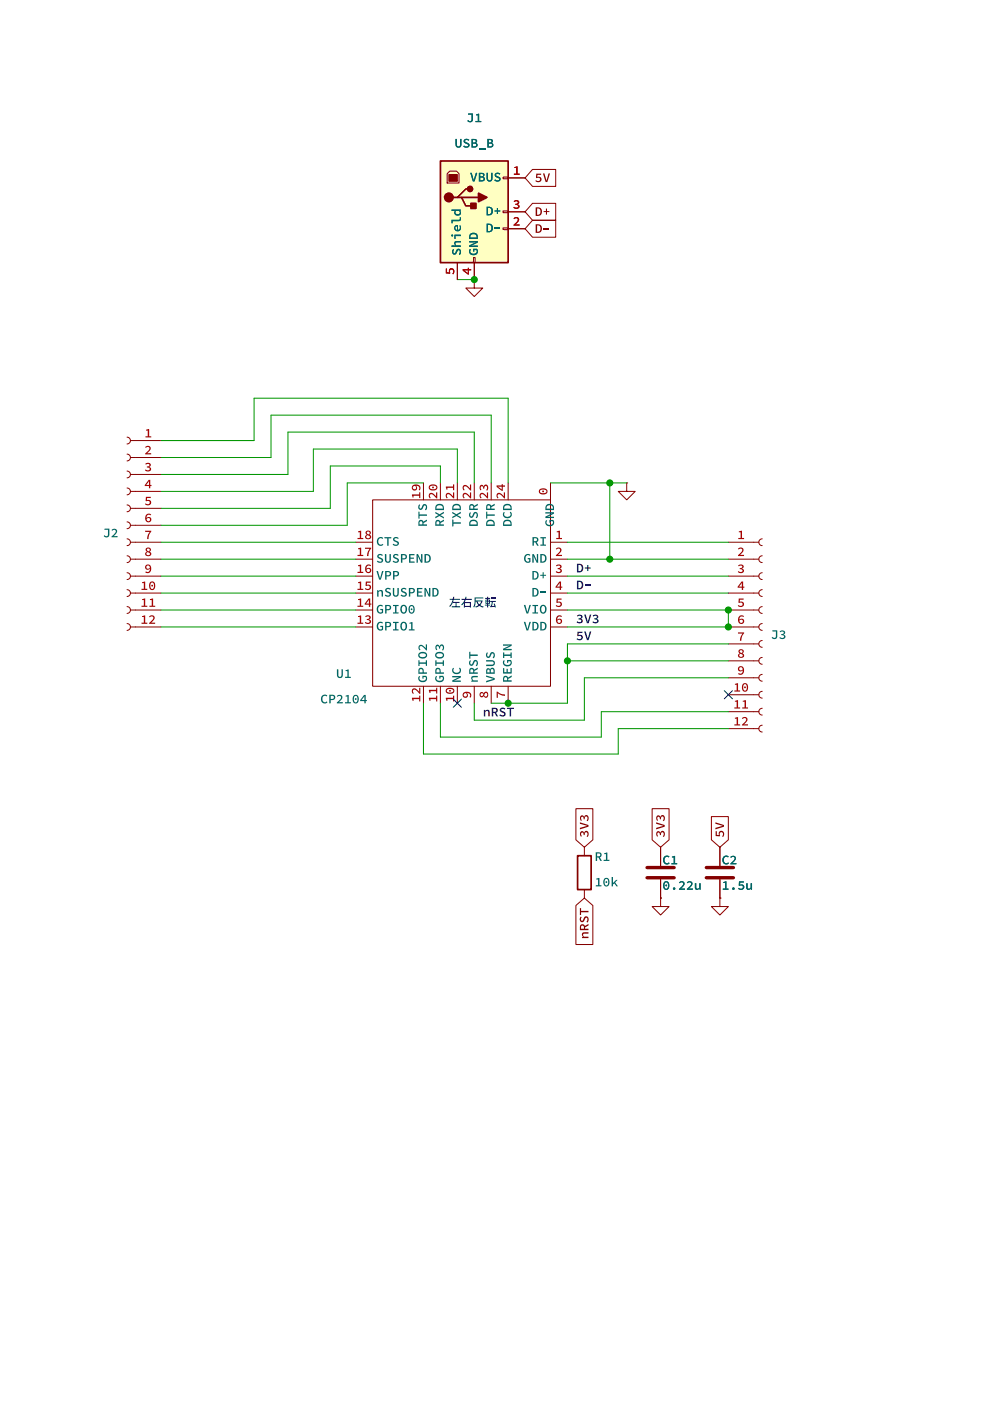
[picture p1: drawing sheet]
<svg xmlns="http://www.w3.org/2000/svg" width="148mm" height="210mm" viewBox="0 0 148 210" stroke-linecap="round" stroke-linejoin="round" font-family="sans-serif">
<defs><g id="words">
<g font-size="1.8" fill="#a90000">
<text x="76.9" y="26.4">1</text>
<text x="76.9" y="31.5">3</text>
<text x="76.9" y="34">2</text>
<text x="68.3" y="41.2" transform="rotate(-90 68.3 41.2)">5</text>
<text x="70.9" y="41.2" transform="rotate(-90 70.9 41.2)">4</text>
<text x="21.6" y="65.8">1</text>
<text x="21.6" y="68.3">2</text>
<text x="21.6" y="70.9">3</text>
<text x="21.6" y="73.4">4</text>
<text x="21.6" y="75.9">5</text>
<text x="63.2" y="74.8" transform="rotate(-90 63.2 74.8)">19</text>
<text x="65.8" y="74.8" transform="rotate(-90 65.8 74.8)">20</text>
<text x="68.3" y="74.8" transform="rotate(-90 68.3 74.8)">21</text>
<text x="70.9" y="74.8" transform="rotate(-90 70.9 74.8)">22</text>
<text x="73.4" y="74.8" transform="rotate(-90 73.4 74.8)">23</text>
<text x="75.9" y="74.8" transform="rotate(-90 75.9 74.8)">24</text>
<text x="82.3" y="74.3" transform="rotate(-90 82.3 74.3)">0</text>
<text x="21.6" y="78.5">6</text>
<text x="21.6" y="81">7</text>
<text x="21.6" y="83.6">8</text>
<text x="53.4" y="81">18</text>
<text x="53.4" y="83.6">17</text>
<text x="83.2" y="81">1</text>
<text x="83.2" y="83.6">2</text>
<text x="110.5" y="81">1</text>
<text x="110.5" y="83.6">2</text>
<text x="21" y="88.6">10</text>
<text x="21.6" y="86.1">9</text>
<text x="53.4" y="86.1">16</text>
<text x="53.4" y="88.6">15</text>
<text x="83.2" y="86.1">3</text>
<text x="83.2" y="88.6">4</text>
<text x="110.5" y="86.1">3</text>
<text x="110.5" y="88.6">4</text>
<text x="21" y="91.2">11</text>
<text x="21" y="93.7">12</text>
<text x="53.4" y="91.2">14</text>
<text x="53.4" y="93.7">13</text>
<text x="83.2" y="91.2">5</text>
<text x="83.2" y="93.7">6</text>
<text x="110.5" y="91.2">5</text>
<text x="110.5" y="93.7">6</text>
<text x="110.5" y="96.3">7</text>
<text x="110.5" y="98.8">8</text>
<text x="110.5" y="101.3">9</text>
<text x="63.2" y="105.3" transform="rotate(-90 63.2 105.3)">12</text>
<text x="65.8" y="105.3" transform="rotate(-90 65.8 105.3)">11</text>
<text x="68.3" y="105.3" transform="rotate(-90 68.3 105.3)">10</text>
<text x="70.9" y="104.7" transform="rotate(-90 70.9 104.7)">9</text>
<text x="73.4" y="104.7" transform="rotate(-90 73.4 104.7)">8</text>
<text x="75.9" y="104.7" transform="rotate(-90 75.9 104.7)">7</text>
<text x="109.9" y="103.9">10</text>
<text x="109.9" y="106.4">11</text>
<text x="109.9" y="109">12</text>
</g>
<g font-size="1.8" fill="#006464">
<text x="72.8" y="33">D+</text>
<text x="72.8" y="35.6">D-</text>
<text x="69.9" y="38.4" transform="rotate(-90 69.9 38.4)">Shield</text>
</g>
<g font-size="1.8" fill="#0f0f0f">
<text x="86.4" y="88.6">D-</text>
<text x="86.4" y="86">D+</text>
<text x="86.4" y="93.6">3V3</text>
<text x="86.4" y="96.2">5V</text>
<text x="72.4" y="107.6">nRST</text>
</g>
<text font-size="1.8" fill="#0000c2" x="67.3" y="91.7">þÿ]æSóSÍŽâ</text>
<g font-size="1.8" fill="#840000">
<text x="99.3" y="134.1">0.22u</text>
<text x="108.2" y="134.1">1.5u</text>
</g>
</g></defs>
<path d="M86.6 128.3h2v5.1h-2z" fill="none" stroke="#840000" stroke-width=".25"/>
<path d="M87.6 127v1.3M87.6 133.4v1.2" fill="none" stroke="#840000" stroke-width=".15"/>
<g fill="#006464">
<path d="M89.3 127.8h.5a.39 .39 0 0 1 .4 .2 .39 .39 0 0 1-.2 .5l.3 .6h-.3l-.3-.6h-.2v.6h-.2v-.7a.47 .47 0 0 0 .7-.2l-.1-.2-.4-.1v.5h-.2z"/>
<path d="M90.6 127.9l.5-.1v1.1h.3v.2h-.9v-.2h.4v-.9h-.3z"/>
<path d="M89.4 131.7l.5-.1v1.1h.3v.2h-.9v-.2h.4v-.9h-.3z"/>
<path d="M90.6 131.7a.49 .49 0 0 1 .6 0 .49 .49 0 0 1 .2 .6 .48 .48 0 0 1-.5 .6 .48 .48 0 0 1-.4-.7h.2v.3a.28 .28 0 0 0 .3 .2 .28 .28 0 0 0 .2-.4v-.3a.29 .29 0 0 0-.4-.2 .29 .29 0 0 0-.1 .4h-.2z"/>
<path d="M91.7 131.5h.2v.9l.5-.5h.2l-.4 .4 .5 .6h-.3l-.3-.5-.2 .2v.3h-.2z"/>
<circle cx="90.9" cy="132.2" r=".14"/>
</g>
<path d="M66 24.1h10.2v15.3h-10.2z" fill="#ffffc2"/>
<path d="M66 24.1h10.2v15.3h-10.2zM68.6 29.6h.6l.6 1.3h1.3M69.2 29.6h2.6M70.5 28.3h-.7l-1.2 1.3h-.7" fill="none" stroke="#840000" stroke-width=".25"/>
<path d="M67.4 25.7h1.1l.3 .3v1.4h-1.7v-1.4zM68.6 39.4v2.5M71 38.6h.2v.8h-.2zM75.4 26.5h.8v.3h-.8zM75.4 31.6h.8v.3h-.8zM75.4 34.2h.8v.2h-.8z" fill="none" stroke="#840000" stroke-width=".15"/>
<path d="M67.3 26.2h1.3v1h-1.3z" fill="#840000" stroke="#840000" stroke-width=".15"/>
<g fill="#840000" stroke="#840000" stroke-width=".25">
<path d="M70.6 30.5h.8v.7h-.8z"/>
<path d="M71.8 29l1.2 .6-1.2 .6z"/>
<circle cx="67.3" cy="29.6" r=".63"/>
<circle cx="70.5" cy="28.3" r=".38"/>
</g>
<g fill="#006464">
<path d="M68 37.3l.1 .1-.1 .2a.21 .21 0 0 0 0 .3 .21 .21 0 0 0 .3-.2l.1-.1a.42 .42 0 0 1 .6-.2 .42 .42 0 0 1 .1 .6l-.2 .2-.1-.1 .1-.3a.21 .21 0 0 0-.1-.3 .21 .21 0 0 0-.2 .2 .48 .48 0 0 1-.5 .5 .49 .49 0 0 1-.3-.4 .49 .49 0 0 1 .2-.5z"/>
<path d="M68.2 36.2l.9-.1v.2h-.7l-.1 .2 .1 .3h.7v.2h-1.4v-.2h.6l-.2-.3z"/>
<path d="M67.7 32.9h1.1l.1-.1v-.2l.2-.1v.2l-.1 .4-1.1 .1v.3h-.2z"/>
<path d="M67.7 31.4h1.4v.2h-.1a.48 .48 0 0 1-.3 .7 .48 .48 0 0 1-.6-.5h.2a.34 .34 0 0 0 .3 .3 .34 .34 0 0 0 .4-.3l-.2-.2h-.4l-.1 .2h-.2l.1-.2h-.5z"/>
<circle cx="67.8" cy="35.3" r=".15"/>
</g>
<path d="M71.1 39.4v2.5" fill="none" stroke="#840000" stroke-width=".15"/>
<g fill="#006464">
<path d="M70.5 37.3l.1 .1a.44 .44 0 0 0 .4 .7 .44 .44 0 0 0 .4-.6h-.3v.2h-.1v-.4h.5a.62 .62 0 0 1-.5 1 .62 .62 0 0 1-.5-1z"/>
<path d="M70.4 36.1h1.2v.3l-1 .4h1v.2h-1.2v-.2l1-.5h-1z"/>
<path d="M70.5 35.1a.67 .67 0 0 1 .7-.2 .67 .67 0 0 1 .4 .6v.3h-1.2v-.3h.1v.1h1a.48 .48 0 0 0-.4-.5 .48 .48 0 0 0-.6 .4h-.1z"/>
</g>
<path d="M76.2 26.7h2.5" fill="none" stroke="#840000" stroke-width=".15"/>
<g fill="#006464">
<path d="M70.5 25.9h.2l.3 1.1 .3-1.1h.3l-.4 1.3h-.3z"/>
<path d="M71.8 25.9h.4a.32 .32 0 0 1 .4 .2 .32 .32 0 0 1-.2 .4 .36 .36 0 0 1 .3 .5 .36 .36 0 0 1-.5 .2h-.4v-.2a.5 .5 0 0 0 .7-.2l-.1-.2h-.4v.4h-.2v-.6h.4a.2 .2 0 0 0 .2-.1 .2 .2 0 0 0-.2-.2h-.2v.3h-.2z"/>
<path d="M73 25.9h.2v.8a.25 .25 0 0 0 .2 .3 .25 .25 0 0 0 .2-.3v-.8h.3v.8a.45 .45 0 0 1-.5 .5 .45 .45 0 0 1-.4-.5z"/>
<path d="M74.3 26a.56 .56 0 0 1 .7 0l-.1 .2-.1-.1a.21 .21 0 0 0-.4 0 .21 .21 0 0 0 .2 .3l.2 .1a.42 .42 0 0 1 .2 .6 .42 .42 0 0 1-.7 .1l-.2-.2 .1-.1 .3 .1a.21 .21 0 0 0 .3-.1 .21 .21 0 0 0-.2-.2 .48 .48 0 0 1-.4-.5z"/>
</g>
<path d="M76.2 31.8h2.5" fill="none" stroke="#840000" stroke-width=".15"/>
<path d="M73 31h.3a.65 .65 0 0 1 .6 .6 .65 .65 0 0 1-.6 .7h-.3v-.2h.2a.47 .47 0 0 0 .5-.5 .47 .47 0 0 0-.5-.4v.9h-.2z" fill="#006464"/>
<path d="M76.2 34.3h2.5" fill="none" stroke="#840000" stroke-width=".15"/>
<g fill="#006464">
<path d="M73 33.5h.3a.65 .65 0 0 1 .6 .7 .65 .65 0 0 1-.6 .6h-.3v-.2h.2a.47 .47 0 0 0 .5-.4 .47 .47 0 0 0-.5-.5v.9h-.2z"/>
<path d="M70.2 17h.7v.9a.45 .45 0 0 1-.3 .4 .45 .45 0 0 1-.5-.2l.1-.1 .2 .1h.2l.1-.2v-.7h-.5z"/>
<path d="M71.4 17.2l.5-.1v1h.3v.2h-.9v-.2h.3v-.8h-.2z"/>
<path d="M68.3 20.8h.2v.8a.25 .25 0 0 0 .3 .4 .25 .25 0 0 0 .2-.4v-.8h.2v.8a.45 .45 0 0 1-.5 .5 .45 .45 0 0 1-.4-.5z"/>
<path d="M69.6 20.9a.56 .56 0 0 1 .8 .1l-.1 .1-.2-.1a.21 .21 0 0 0-.3 0 .21 .21 0 0 0 .2 .3l.1 .1a.42 .42 0 0 1 .2 .6 .42 .42 0 0 1-.6 .1l-.2-.1 .1-.2 .3 .1a.21 .21 0 0 0 .3 0 .21 .21 0 0 0-.2-.3 .48 .48 0 0 1-.5-.4z"/>
<path d="M70.7 20.8h.4a.32 .32 0 0 1 .4 .2 .32 .32 0 0 1-.2 .4 .36 .36 0 0 1 .3 .5 .36 .36 0 0 1-.5 .2h-.4v-.2a.5 .5 0 0 0 .7-.1l-.1-.2-.4-.1v.4h-.2v-.5h.4a.2 .2 0 0 0 .2-.2 .2 .2 0 0 0-.2-.2h-.2v.4h-.2z"/>
<path d="M71.8 22.2h1v.2h-1z"/>
<path d="M73.1 20.8h.4a.32 .32 0 0 1 .4 .2 .32 .32 0 0 1-.2 .4 .36 .36 0 0 1 .3 .5 .36 .36 0 0 1-.5 .2h-.4v-.2a.49 .49 0 0 0 .7-.1l-.1-.2-.4-.1v.4h-.2v-.5h.3a.2 .2 0 0 0 .3-.2 .2 .2 0 0 0-.3-.2h-.1v.4h-.2z"/>
</g>
<path d="M71.1 41.9v1.3h1.3l-1.3 1.3-1.3-1.3h1.3M71.1 41.9h.1M94 72.4v1.3h1.2l-1.2 1.2-1.3-1.2h1.3M94 72.4h.1M99.1 134.6v1.3h1.2l-1.2 1.3-1.3-1.3h1.3M107.9 131.8v4.1h1.3l-1.3 1.3-1.2-1.3h1.2M107.9 127v2.8" fill="none" stroke="#840000" stroke-width=".15"/>
<path d="M105.9 130h4.1M105.9 131.6h4.1" fill="none" stroke="#840000" stroke-width=".51"/>
<g fill="#006464">
<path d="M108.5 128.4l.5-.1 .3 .1-.1 .1a.42 .42 0 0 0-.7 .4 .42 .42 0 0 0 .7 .4l.1 .1a.64 .64 0 0 1-.9-.1 .64 .64 0 0 1 .1-.9z"/>
<path d="M109.5 128.5a.46 .46 0 0 1 .7-.1 .46 .46 0 0 1-.1 .7l-.3 .3h.6v.2h-.9l.3-.4a.47 .47 0 0 0 .3-.7h-.3l-.2 .1z"/>
<path d="M108.5 132.2l.4-.1v1.1h.4v.2h-.9v-.2h.3v-.9h-.2z"/>
<path d="M110.8 132.1h.8v.2h-.6v.3a.44 .44 0 0 1 .6 .5 .44 .44 0 0 1-.8 .2l-.1-.1 .1-.1a.32 .32 0 0 0 .4 .2 .32 .32 0 0 0 .1-.5l-.5-.1z"/>
<path d="M111.9 132.4h.2v.7l.2 .1 .3-.1v-.7h.2v1h-.2v-.2a.36 .36 0 0 1-.4 .2 .36 .36 0 0 1-.3-.4z"/>
</g>
<path d="M97 130h4.1M97 131.6h4.1" fill="none" stroke="#840000" stroke-width=".51"/>
<path d="M99.1 127v2.8M99.1 131.8v2.8" fill="none" stroke="#840000" stroke-width=".15"/>
<g fill="#006464">
<path d="M99.6 128.4l.5-.1 .3 .1-.1 .1a.42 .42 0 0 0-.7 .4 .42 .42 0 0 0 .7 .4l.1 .1a.64 .64 0 0 1-.9-.1 .64 .64 0 0 1 .1-.9z"/>
<path d="M100.8 128.4l.4-.1v1.1h.3v.2h-.8v-.2h.3v-.9h-.2z"/>
<path d="M99.6 132.2a.49 .49 0 0 1 .6 0 .49 .49 0 0 1 .2 .6 .48 .48 0 0 1-.5 .6 .48 .48 0 0 1-.5-.7h.2l.1 .3a.28 .28 0 0 0 .3 .2 .28 .28 0 0 0 .2-.4v-.3a.29 .29 0 0 0-.5-.2 .29 .29 0 0 0-.1 .4h-.2z"/>
<path d="M101.8 132.3a.46 .46 0 0 1 .7-.1 .46 .46 0 0 1-.1 .7l-.3 .3h.6v.2h-.9l.3-.4a.47 .47 0 0 0 .3-.7h-.3l-.2 .1z"/>
<path d="M103 132.3a.46 .46 0 0 1 .7-.1 .46 .46 0 0 1-.1 .7l-.3 .3h.6v.2h-.9l.3-.4a.47 .47 0 0 0 .3-.7h-.3l-.2 .1z"/>
<path d="M104.2 132.4h.2v.7l.2 .1 .3-.1v-.7h.2v1h-.2v-.2a.36 .36 0 0 1-.5 .2 .36 .36 0 0 1-.2-.4z"/>
</g>
<g fill="none" stroke="#840000" stroke-width=".15">
<path d="M109.2 81.3h4.6M109.2 83.8h4.6M109.2 86.4h4.6M109.2 88.9h4.6M109.2 91.4h4.6M109.2 94h4.6M109.2 96.5h4.6M109.2 99.1h4.6M114.3 80.8a.51 .51 0 0 0-.5 .5 .51 .51 0 0 0 .5 .5M114.3 83.3a.51 .51 0 0 0-.5 .5 .51 .51 0 0 0 .5 .5M114.3 85.9a.51 .51 0 0 0-.5 .5 .51 .51 0 0 0 .5 .5M114.3 88.4a.51 .51 0 0 0-.5 .5 .51 .51 0 0 0 .5 .5"/>
<path d="M114.3 90.9a.51 .51 0 0 0-.5 .5 .51 .51 0 0 0 .5 .5M114.3 93.5a.51 .51 0 0 0-.5 .5 .51 .51 0 0 0 .5 .5M114.3 96a.51 .51 0 0 0-.5 .5 .51 .51 0 0 0 .5 .5M114.3 98.6a.51 .51 0 0 0-.5 .5 .51 .51 0 0 0 .5 .5M109.2 101.6h4.6M109.2 104.1h4.6M109.2 106.7h4.6M109.2 109.2h4.6M114.3 101.1a.51 .51 0 0 0-.5 .5 .51 .51 0 0 0 .5 .5M114.3 103.6a.51 .51 0 0 0-.5 .5 .51 .51 0 0 0 .5 .5M114.3 106.2a.51 .51 0 0 0-.5 .5 .51 .51 0 0 0 .5 .5M114.3 108.7a.51 .51 0 0 0-.5 .5 .51 .51 0 0 0 .5 .5"/>
</g>
<g fill="#006464">
<path d="M115.8 94.5h.8v.9a.45 .45 0 0 1-.4 .4 .45 .45 0 0 1-.5-.2l.1-.1 .2 .1h.2l.1-.2v-.7h-.5z"/>
<path d="M116.9 94.7a.44 .44 0 0 1 .5-.2 .44 .44 0 0 1 .3 .5l-.2 .1a.38 .38 0 0 1 .2 .6 .38 .38 0 0 1-.6 .1l-.2-.2 .1-.1a.3 .3 0 0 0 .3 .2 .3 .3 0 0 0 .2-.4l-.4-.1v-.2h.3a.23 .23 0 0 0 0-.4 .23 .23 0 0 0-.3 .1z"/>
</g>
<g fill="none" stroke="#840000" stroke-width=".15">
<path d="M19 65.5a.51 .51 0 0 1 .6 .5 .51 .51 0 0 1-.6 .5M19 68.1a.51 .51 0 0 1 .6 .5 .51 .51 0 0 1-.6 .5M19 70.6a.51 .51 0 0 1 .6 .5 .51 .51 0 0 1-.6 .5M19 73.2a.51 .51 0 0 1 .6 .5 .51 .51 0 0 1-.6 .5M19 75.7a.51 .51 0 0 1 .6 .5 .51 .51 0 0 1-.6 .5M19 78.2a.51 .51 0 0 1 .6 .5 .51 .51 0 0 1-.6 .5M19.6 66h4.5M19.6 68.6h4.5M19.6 71.1h4.5M19.6 73.7h4.5M19.6 76.2h4.5M19.6 78.7h4.5"/>
<path d="M19 80.8a.51 .51 0 0 1 .6 .5 .51 .51 0 0 1-.6 .5M19 83.3a.51 .51 0 0 1 .6 .5 .51 .51 0 0 1-.6 .5M19 85.9a.51 .51 0 0 1 .6 .5 .51 .51 0 0 1-.6 .5M19 88.4a.51 .51 0 0 1 .6 .5 .51 .51 0 0 1-.6 .5M19 90.9a.51 .51 0 0 1 .6 .5 .51 .51 0 0 1-.6 .5M19 93.5a.51 .51 0 0 1 .6 .5 .51 .51 0 0 1-.6 .5M19.6 81.3h4.5M19.6 83.8h4.5M19.6 86.4h4.5M19.6 88.9h4.5M19.6 91.4h4.5M19.6 94h4.5"/>
</g>
<g fill="#006464">
<path d="M15.7 79.2h.7v.9a.45 .45 0 0 1-.3 .5 .45 .45 0 0 1-.5-.3l.1-.1 .1 .2h.3l.1-.2v-.8h-.5z"/>
<path d="M16.7 79.5a.46 .46 0 0 1 .8-.1 .46 .46 0 0 1-.2 .7l-.3 .3h.6v.1h-.9l.3-.3a.47 .47 0 0 0 .3-.7l-.2-.1-.3 .2z"/>
</g>
<path d="M55.9 74.9h26.6v28h-26.6zM82.5 81.3h2.6" fill="none" stroke="#840000" stroke-width=".15"/>
<g fill="#006464">
<path d="M79.8 80.5h.5a.39 .39 0 0 1 .4 .3 .39 .39 0 0 1-.2 .5l.3 .5h-.3l-.2-.5h-.2v.5h-.3v-.7a.47 .47 0 0 0 .7-.2l-.1-.2h-.3v.4h-.3z"/>
<path d="M81 80.5h.9v.2h-.3v.9h.3v.2h-.9v-.2h.3v-.9h-.3z"/>
</g>
<path d="M82.5 83.8h2.6" fill="none" stroke="#840000" stroke-width=".15"/>
<g fill="#006464">
<path d="M78.8 83.2l.5-.2 .2 .2-.1 .1a.44 .44 0 0 0-.6 .4 .44 .44 0 0 0 .6 .4v-.3h-.3v-.1h.4v.5a.65 .65 0 0 1-.8-.1 .65 .65 0 0 1 .1-.9z"/>
<path d="M79.8 83.1h.2l.5 1v-1h.2v1.2h-.2l-.5-1v1h-.2z"/>
<path d="M81 83.1h.3a.65 .65 0 0 1 .7 .6 .65 .65 0 0 1-.6 .6h-.4v-.1h.2a.47 .47 0 0 0 .5-.5 .47 .47 0 0 0-.5-.5v1h-.2z"/>
</g>
<path d="M82.5 86.4h2.6" fill="none" stroke="#840000" stroke-width=".15"/>
<g fill="#006464">
<path d="M79.8 85.6h.4a.65 .65 0 0 1 .6 .6 .65 .65 0 0 1-.6 .7h-.4v-.2h.2a.47 .47 0 0 0 .6-.5 .47 .47 0 0 0-.6-.4v.9h-.2z"/>
<path d="M81.4 85.8h.1v.4h.4v.1h-.4v.4h-.1v-.4h-.4v-.1h.4z"/>
</g>
<path d="M82.5 88.9h2.6" fill="none" stroke="#840000" stroke-width=".15"/>
<g fill="#006464">
<path d="M79.8 88.1h.4a.65 .65 0 0 1 .6 .7 .65 .65 0 0 1-.6 .6h-.4v-.1h.2a.47 .47 0 0 0 .6-.5 .47 .47 0 0 0-.6-.5v1h-.2z"/>
<path d="M81 88.7h.9v.2h-.9z"/>
</g>
<path d="M82.5 91.4h2.6" fill="none" stroke="#840000" stroke-width=".15"/>
<g fill="#006464">
<path d="M78.5 90.7h.3l.3 1.1 .3-1.1h.2l-.4 1.3h-.2z"/>
<path d="M79.8 90.7h.9v.2h-.3v.9h.3v.2h-.9v-.2h.4v-.9h-.4z"/>
<path d="M81.1 90.8a.56 .56 0 0 1 .7 0 .56 .56 0 0 1 .1 .7 .51 .51 0 0 1-.6 .5 .51 .51 0 0 1-.4-.7h.3a.33 .33 0 0 0 .2 .5 .33 .33 0 0 0 .3-.5 .32 .32 0 0 0-.3-.5 .32 .32 0 0 0-.2 .5h-.3z"/>
</g>
<path d="M82.5 94h2.6" fill="none" stroke="#840000" stroke-width=".15"/>
<g fill="#006464">
<path d="M78.5 93.2h.3l.3 1.1 .3-1.1h.2l-.4 1.3h-.2z"/>
<path d="M79.8 93.2h.4a.65 .65 0 0 1 .6 .7 .65 .65 0 0 1-.6 .6h-.4v-.2h.2a.47 .47 0 0 0 .6-.4 .47 .47 0 0 0-.6-.5v.9h-.2z"/>
<path d="M81 93.2h.3a.65 .65 0 0 1 .7 .7 .65 .65 0 0 1-.6 .6h-.4v-.2h.2a.47 .47 0 0 0 .5-.4 .47 .47 0 0 0-.5-.5v.9h-.2z"/>
</g>
<path d="M82.5 72.4v2.5" fill="none" stroke="#840000" stroke-width=".15"/>
<g fill="#006464">
<path d="M81.9 77.9l.2 .2a.44 .44 0 0 0 .3 .6 .44 .44 0 0 0 .5-.6h-.3v.3h-.2v-.5h.6a.62 .62 0 0 1-.5 1 .62 .62 0 0 1-.6-1z"/>
<path d="M81.8 76.8h1.3v.2l-1 .5h1v.2h-1.3v-.3l1-.4h-1z"/>
<path d="M81.9 75.7a.67 .67 0 0 1 .7-.2 .67 .67 0 0 1 .5 .6v.4h-1.3v-.4h.2v.2h.9a.48 .48 0 0 0-.4-.6 .48 .48 0 0 0-.5 .4h-.2z"/>
<path d="M75.6 78.1a.67 .67 0 0 1 .7-.2 .67 .67 0 0 1 .4 .6v.3h-1.3v-.3h.2v.1h1a.48 .48 0 0 0-.5-.5 .48 .48 0 0 0-.5 .4h-.2z"/>
<path d="M75.6 76.7l.1 .1a.42 .42 0 0 0 .4 .7 .42 .42 0 0 0 .3-.7l.2-.1a.64 .64 0 0 1-.3 1 .64 .64 0 0 1-.9-.5z"/>
<path d="M75.6 75.7a.67 .67 0 0 1 .7-.2 .67 .67 0 0 1 .4 .6v.4h-1.3v-.4h.2v.2h1a.48 .48 0 0 0-.5-.6 .48 .48 0 0 0-.5 .4h-.2z"/>
</g>
<path d="M76.2 102.9v2.5" fill="none" stroke="#840000" stroke-width=".15"/>
<g fill="#006464">
<path d="M75.6 101.4a.39 .39 0 0 1 .6 .2l.5-.4v.3l-.5 .3v.2h.5v.2h-1.3v-.4h.2v.2h.4v-.2a.23 .23 0 0 0-.2-.3 .23 .23 0 0 0-.2 .3h-.2z"/>
<path d="M75.4 100.1h.2v.7h.4v-.6h.1v.6h.4v-.7h.2v.9h-1.3z"/>
<path d="M75.6 98.9l.1 .2a.44 .44 0 0 0 .4 .6 .44 .44 0 0 0 .4-.6h-.3v.3h-.2v-.5h.6a.62 .62 0 0 1-.5 1 .62 .62 0 0 1-.5-1z"/>
<path d="M75.4 97.8h.2v.3h.9v-.3h.2v.8h-.2v-.3h-.9v.3h-.2z"/>
<path d="M75.4 96.6h1.3v.2l-1 .5h1v.2h-1.3v-.3l1.1-.4h-1.1z"/>
<path d="M73 78.1a.67 .67 0 0 1 .8-.2 .67 .67 0 0 1 .4 .6v.3h-1.3v-.3h.2v.1h.9a.48 .48 0 0 0-.4-.5 .48 .48 0 0 0-.5 .4h-.2z"/>
<path d="M72.9 76.7h.2v.4h1.1v.2h-1.1v.4h-.2z"/>
<path d="M73 75.6a.39 .39 0 0 1 .6 .2l.6-.3v.2l-.5 .3v.2h.5v.2h-1.3v-.4h.2v.2h.4v-.2a.23 .23 0 0 0-.2-.2 .23 .23 0 0 0-.2 .2h-.2z"/>
</g>
<path d="M73.7 102.9v2.5" fill="none" stroke="#840000" stroke-width=".15"/>
<g fill="#006464">
<path d="M72.9 101.2l1.3 .4v.3l-1.3 .4v-.2l1.1-.3-1.1-.3z"/>
<path d="M73 100.2h.3l.2 .2a.36 .36 0 0 1 .4-.3 .36 .36 0 0 1 .3 .5v.4h-1.3v-.4h.2v.2h.3v-.2h.2v.2h.4v-.2a.22 .22 0 0 0-.2-.3 .22 .22 0 0 0-.2 .3h-.2a.19 .19 0 0 0-.2-.2 .19 .19 0 0 0-.1 .2h-.2z"/>
<path d="M72.9 99h.8a.45 .45 0 0 1 .5 .4 .45 .45 0 0 1-.5 .4h-.8v-.2h.8a.25 .25 0 0 0 .3-.2 .25 .25 0 0 0-.3-.2h-.8z"/>
<path d="M73 97.8l.2 .1-.1 .1a.21 .21 0 0 0 0 .4 .21 .21 0 0 0 .3-.2l.1-.2a.42 .42 0 0 1 .6-.2 .42 .42 0 0 1 .1 .7l-.2 .2-.1-.1 .1-.3a.21 .21 0 0 0-.1-.3 .21 .21 0 0 0-.3 .2 .48 .48 0 0 1-.4 .4 .49 .49 0 0 1-.3-.3 .49 .49 0 0 1 .1-.5z"/>
<path d="M70.5 78.1a.67 .67 0 0 1 .7-.2 .67 .67 0 0 1 .4 .6v.3h-1.2v-.3h.1v.1h1a.48 .48 0 0 0-.4-.5 .48 .48 0 0 0-.6 .4h-.1z"/>
<path d="M70.5 76.8l.1 .1v.1a.21 .21 0 0 0 0 .4 .21 .21 0 0 0 .3-.2v-.2a.42 .42 0 0 1 .7-.2 .42 .42 0 0 1 0 .7l-.1 .2-.2-.1 .2-.3a.21 .21 0 0 0-.1-.3 .21 .21 0 0 0-.3 .2 .48 .48 0 0 1-.4 .4 .49 .49 0 0 1-.4-.3 .49 .49 0 0 1 .2-.5z"/>
<path d="M70.5 75.6a.39 .39 0 0 1 .6 .2l.5-.3v.2l-.5 .3v.2h.5v.2h-1.2v-.4h.1v.2h.5v-.2a.23 .23 0 0 0-.3-.2 .23 .23 0 0 0-.2 .2h-.1z"/>
</g>
<path d="M71.1 102.9v2.5" fill="none" stroke="#840000" stroke-width=".15"/>
<g fill="#006464">
<path d="M70.7 101.4l.9-.1v.2h-.6l-.2 .2 .2 .3h.6v.2h-.9v-.2h.1a.4 .4 0 0 1-.1-.6z"/>
<path d="M70.5 100.2a.39 .39 0 0 1 .6 .2l.5-.3v.2l-.5 .3v.2h.5v.2h-1.2v-.4h.1v.2h.5v-.2a.23 .23 0 0 0-.3-.3 .23 .23 0 0 0-.2 .3h-.1z"/>
<path d="M70.5 99l.1 .1v.1a.21 .21 0 0 0 0 .4 .21 .21 0 0 0 .3-.2v-.2a.42 .42 0 0 1 .7-.2 .42 .42 0 0 1 0 .7l-.1 .2-.2-.2 .2-.2a.21 .21 0 0 0-.1-.4 .21 .21 0 0 0-.3 .3 .48 .48 0 0 1-.4 .4 .49 .49 0 0 1-.4-.4 .49 .49 0 0 1 .2-.4z"/>
<path d="M70.4 97.7h.1v.4h1.1v.2h-1.1v.4h-.1z"/>
</g>
<path d="M68.6 72.4v2.5" fill="none" stroke="#840000" stroke-width=".15"/>
<g fill="#006464">
<path d="M67.8 77.9h.2v.4h1.1v.2h-1.1v.4h-.2z"/>
<path d="M67.8 76.7l.7 .4 .6-.4v.2l-.5 .3 .5 .3v.2l-.7-.4-.6 .4v-.2l.5-.3-.5-.2z"/>
<path d="M68 75.7a.67 .67 0 0 1 .7-.2 .67 .67 0 0 1 .4 .6v.4h-1.3v-.4h.2v.2h.9a.48 .48 0 0 0-.4-.6 .48 .48 0 0 0-.5 .4h-.2z"/>
<path d="M67.8 101.3h1.3v.3l-1 .4h1v.2h-1.3v-.2l1-.5h-1z"/>
<path d="M68 100.1l.1 .1a.42 .42 0 0 0 .4 .6 .42 .42 0 0 0 .3-.6l.1-.1a.64 .64 0 0 1-.2 .9 .64 .64 0 0 1-.9-.5z"/>
<path d="M65.4 78a.39 .39 0 0 1 .6 .2l.6-.3v.2l-.5 .3v.2h.5v.2h-1.3v-.4h.1v.2h.5v-.2a.23 .23 0 0 0-.2-.3 .23 .23 0 0 0-.3 .3h-.1z"/>
<path d="M65.3 76.7l.6 .4 .7-.4v.2l-.6 .3 .6 .3v.2l-.7-.4-.6 .4v-.2l.5-.3-.5-.2z"/>
<path d="M65.4 75.7a.67 .67 0 0 1 .7-.2 .67 .67 0 0 1 .5 .6v.4h-1.3v-.4h.1v.2h1a.48 .48 0 0 0-.4-.6 .48 .48 0 0 0-.6 .4h-.1z"/>
</g>
<path d="M66 102.9v2.5" fill="none" stroke="#840000" stroke-width=".15"/>
<g fill="#006464">
<path d="M65.4 101.3l.1 .1a.44 .44 0 0 0 .4 .7 .44 .44 0 0 0 .4-.6h-.2v.2h-.2v-.4h.5a.62 .62 0 0 1-.5 1 .62 .62 0 0 1-.5-1z"/>
<path d="M65.4 100.2a.42 .42 0 0 1 .5 0 .42 .42 0 0 1 .2 .4v.2h.5v.2h-1.3v-.4h.1v.2h.5v-.2a.24 .24 0 0 0-.2-.3 .24 .24 0 0 0-.3 .3h-.1z"/>
<path d="M65.3 99h.2v.3h.9v-.3h.2v.8h-.2v-.3h-.9v.3h-.2z"/>
<path d="M65.4 97.9a.65 .65 0 0 1 .8-.2 .65 .65 0 0 1 .3 .8 .75 .75 0 0 1-1.2-.3h.1a.52 .52 0 0 0 .5 .3 .52 .52 0 0 0 .5-.4 .59 .59 0 0 0-1 .1h-.1z"/>
<path d="M65.4 96.7h.3l.2 .2a.38 .38 0 0 1 .6-.2 .38 .38 0 0 1 .1 .5l-.2 .3-.1-.1a.3 .3 0 0 0 .2-.3 .3 .3 0 0 0-.4-.3l-.1 .4h-.2v-.2a.23 .23 0 0 0-.4 0 .23 .23 0 0 0 .1 .3l-.1 .2a.59 .59 0 0 1 0-.8z"/>
<path d="M62.9 78a.39 .39 0 0 1 .6 .2l.5-.3v.2l-.5 .3v.2h.5v.2h-1.3v-.4h.2v.2h.4v-.2a.23 .23 0 0 0-.2-.3 .23 .23 0 0 0-.2 .3h-.2z"/>
<path d="M62.7 76.7h.2v.4h1.1v.2h-1.1v.4h-.2z"/>
<path d="M62.9 75.6l.1 .1-.1 .1a.21 .21 0 0 0 0 .4 .21 .21 0 0 0 .3-.2l.1-.2a.42 .42 0 0 1 .7-.1 .42 .42 0 0 1 0 .6l-.1 .2-.2-.1 .2-.3a.21 .21 0 0 0-.1-.3 .21 .21 0 0 0-.3 .2 .48 .48 0 0 1-.4 .4 .49 .49 0 0 1-.4-.3 .49 .49 0 0 1 .2-.5z"/>
<path d="M62.9 101.3l.1 .1a.44 .44 0 0 0 .4 .7 .44 .44 0 0 0 .4-.6h-.3v.2h-.2v-.4h.6a.62 .62 0 0 1-.5 1 .62 .62 0 0 1-.5-1z"/>
<path d="M62.9 100.2a.42 .42 0 0 1 .4 0 .42 .42 0 0 1 .2 .4v.2h.5v.2h-1.3v-.4h.2v.2h.5v-.2a.24 .24 0 0 0-.3-.3 .24 .24 0 0 0-.2 .3h-.2z"/>
<path d="M62.7 99h.2v.3h.9v-.3h.2v.8h-.2v-.3h-.9v.3h-.2z"/>
<path d="M62.9 97.9a.65 .65 0 0 1 .8-.2 .65 .65 0 0 1 .3 .8 .75 .75 0 0 1-1.3-.3h.2a.52 .52 0 0 0 .5 .3 .52 .52 0 0 0 .5-.4 .59 .59 0 0 0-1 .1h-.2z"/>
<path d="M62.9 96.7h.4l.6 .5-.1-.6h.2v.9l-.3-.3a.47 .47 0 0 0-.7-.3l-.1 .3 .2 .2-.2 .1-.2-.4z"/>
<path d="M56.7 80.6l.5-.1 .3 .2-.2 .1a.42 .42 0 0 0-.6 .4 .42 .42 0 0 0 .7 .3l.1 .1a.64 .64 0 0 1-.9-.1 .64 .64 0 0 1 .1-.9z"/>
<path d="M57.6 80.5h1.1v.2h-.4v1.1h-.2v-1.1h-.5z"/>
<path d="M59 80.6a.56 .56 0 0 1 .8 .1l-.1 .1-.1-.1a.21 .21 0 0 0-.4 0 .21 .21 0 0 0 .2 .3l.1 .1a.42 .42 0 0 1 .2 .6 .42 .42 0 0 1-.6 .1l-.2-.2 .1-.1 .3 .1a.21 .21 0 0 0 .3-.1 .21 .21 0 0 0-.2-.2 .48 .48 0 0 1-.5-.5z"/>
<path d="M56.7 83.2a.56 .56 0 0 1 .7 0l-.1 .1h-.1a.21 .21 0 0 0-.4 0 .21 .21 0 0 0 .2 .3h.2a.42 .42 0 0 1 .1 .7 .42 .42 0 0 1-.6 0l-.2-.1 .1-.2 .3 .2a.21 .21 0 0 0 .3-.1 .21 .21 0 0 0-.2-.3 .48 .48 0 0 1-.4-.4z"/>
<path d="M57.7 83.1h.2v.8a.25 .25 0 0 0 .3 .3 .25 .25 0 0 0 .2-.3v-.8h.2v.8a.45 .45 0 0 1-.4 .5 .45 .45 0 0 1-.5-.5z"/>
<path d="M59 83.2a.56 .56 0 0 1 .8 0l-.1 .1h-.1a.21 .21 0 0 0-.4 0 .21 .21 0 0 0 .2 .3h.1a.42 .42 0 0 1 .2 .7 .42 .42 0 0 1-.6 0l-.2-.1 .1-.2 .3 .2a.21 .21 0 0 0 .3-.1 .21 .21 0 0 0-.2-.3 .48 .48 0 0 1-.5-.4z"/>
<path d="M60.1 83.1h.4a.41 .41 0 0 1 .5 .4 .41 .41 0 0 1-.5 .4h-.2v.4h-.2v-.6a.53 .53 0 0 0 .7-.1l-.1-.3-.4-.1v.5h-.2z"/>
<path d="M61.3 83.1h.9v.1h-.7v.4h.6v.2h-.6v.4h.7v.1h-.9z"/>
<path d="M62.5 83.1h.2l.5 1-.1-1h.2v1.2h-.2l-.5-1 .1 1h-.2z"/>
<path d="M63.7 83.1h.3a.65 .65 0 0 1 .6 .6 .65 .65 0 0 1-.6 .6h-.3v-.1h.2a.47 .47 0 0 0 .5-.5 .47 .47 0 0 0-.5-.5v1h-.2z"/>
<path d="M56.5 85.6h.2l.3 1.1 .3-1.1h.2l-.4 1.3h-.2z"/>
<path d="M57.8 85.6h.4a.41 .41 0 0 1 .5 .4 .41 .41 0 0 1-.5 .4h-.2v.5h-.2v-.7a.53 .53 0 0 0 .6-.1v-.3h-.4v.4h-.2z"/>
<path d="M58.9 85.6h.5a.41 .41 0 0 1 .4 .4 .41 .41 0 0 1-.4 .4h-.2v.5h-.3v-.7a.53 .53 0 0 0 .7-.1v-.3h-.4v.4h-.3z"/>
<path d="M56.6 88.5h.1v.1a.37 .37 0 0 1 .5-.2 .37 .37 0 0 1 .2 .4v.6h-.2v-.7l-.2-.1-.2 .2v.6h-.2z"/>
<path d="M57.8 88.2a.56 .56 0 0 1 .8 .1l-.1 .1-.1-.1a.21 .21 0 0 0-.4 0 .21 .21 0 0 0 .2 .3l.2 .1a.42 .42 0 0 1 .1 .7 .42 .42 0 0 1-.6 0l-.2-.1 .1-.2 .3 .2a.21 .21 0 0 0 .3-.1 .21 .21 0 0 0-.2-.3 .48 .48 0 0 1-.4-.4z"/>
<path d="M58.9 88.1h.2v.9a.25 .25 0 0 0 .3 .3 .25 .25 0 0 0 .2-.3v-.9h.2v.8a.45 .45 0 0 1-.5 .6 .45 .45 0 0 1-.4-.6z"/>
<path d="M60.2 88.2a.56 .56 0 0 1 .8 .1l-.1 .1-.2-.1a.21 .21 0 0 0-.3 0 .21 .21 0 0 0 .2 .3l.1 .1a.42 .42 0 0 1 .2 .7 .42 .42 0 0 1-.6 0l-.2-.1 .1-.2 .3 .2a.21 .21 0 0 0 .3-.1 .21 .21 0 0 0-.2-.3 .48 .48 0 0 1-.5-.4z"/>
<path d="M61.3 88.1h.4a.41 .41 0 0 1 .5 .4 .41 .41 0 0 1-.5 .4h-.2v.5h-.2v-.6a.53 .53 0 0 0 .7-.2l-.1-.2-.4-.1v.5h-.2z"/>
<path d="M62.5 88.1h.8v.2h-.6v.4h.5v.1h-.5v.4h.7v.2h-.9z"/>
<path d="M63.6 88.1h.3l.5 1.1-.1-1.1h.2v1.3h-.2l-.5-1 .1 1h-.3z"/>
<path d="M64.8 88.1h.4a.65 .65 0 0 1 .6 .7 .65 .65 0 0 1-.6 .6h-.4v-.1h.3a.47 .47 0 0 0 .5-.5 .47 .47 0 0 0-.5-.5v1h-.3z"/>
<path d="M56.7 90.8l.5-.1 .2 .1-.1 .1a.44 .44 0 0 0-.6 .4 .44 .44 0 0 0 .6 .4v-.2h-.3v-.2h.4v.5a.65 .65 0 0 1-.8-.1 .65 .65 0 0 1 .1-.9z"/>
<path d="M57.8 90.7h.4a.41 .41 0 0 1 .5 .4 .41 .41 0 0 1-.5 .4h-.2v.5h-.2v-.7a.53 .53 0 0 0 .6-.1v-.3l-.4-.1v.5h-.2z"/>
<path d="M58.9 90.7h.9v.2h-.3v.9h.3v.2h-.9v-.2h.3v-.9h-.3z"/>
<path d="M60.2 90.8a.56 .56 0 0 1 .7 0 .56 .56 0 0 1 .1 .7 .51 .51 0 0 1-.6 .5 .51 .51 0 0 1-.4-.7h.2a.33 .33 0 0 0 .3 .5 .33 .33 0 0 0 .3-.5 .32 .32 0 0 0-.3-.5 .32 .32 0 0 0-.3 .5h-.2z"/>
<path d="M61.4 90.8a.49 .49 0 0 1 .6 0 .49 .49 0 0 1 .2 .6 .48 .48 0 0 1-.5 .6 .48 .48 0 0 1-.4-.7h.1l.1 .3a.28 .28 0 0 0 .3 .2 .28 .28 0 0 0 .2-.4v-.3a.29 .29 0 0 0-.4-.2 .29 .29 0 0 0-.2 .4h-.1z"/>
<path d="M56.7 93.3l.5-.1 .2 .2-.1 .1a.44 .44 0 0 0-.6 .3 .44 .44 0 0 0 .6 .5v-.3h-.3v-.2h.4v.6a.65 .65 0 0 1-.8-.2 .65 .65 0 0 1 .1-.9z"/>
<path d="M57.8 93.2h.4a.41 .41 0 0 1 .5 .4 .41 .41 0 0 1-.5 .4h-.2v.5h-.2v-.6a.53 .53 0 0 0 .6-.2v-.3h-.4v.5h-.2z"/>
<path d="M58.9 93.2h.9v.2h-.3v.9h.3v.2h-.9v-.2h.3v-.9h-.3z"/>
<path d="M60.2 93.3a.56 .56 0 0 1 .7 .1 .56 .56 0 0 1 .1 .7 .51 .51 0 0 1-.6 .4 .51 .51 0 0 1-.4-.6h.2a.33 .33 0 0 0 .3 .4 .33 .33 0 0 0 .3-.4 .32 .32 0 0 0-.3-.5 .32 .32 0 0 0-.3 .5h-.2z"/>
<path d="M61.4 93.4l.5-.1v1h.3v.2h-.9v-.2h.4v-.8h-.3z"/>
<path d="M50.5 100.3h.2v.8a.25 .25 0 0 0 .3 .4 .25 .25 0 0 0 .2-.4v-.8h.2v.8a.45 .45 0 0 1-.4 .5 .45 .45 0 0 1-.5-.5z"/>
<path d="M51.8 100.5l.5-.1v1h.3v.2h-.9v-.2h.4v-.8h-.3z"/>
<path d="M48.3 104.3l.5-.2 .3 .2-.1 .1a.42 .42 0 0 0-.7 .4 .42 .42 0 0 0 .7 .3l.1 .2a.64 .64 0 0 1-.9-.1 .64 .64 0 0 1 .1-.9z"/>
<path d="M49.4 104.1h.4a.41 .41 0 0 1 .5 .4 .41 .41 0 0 1-.5 .4h-.2v.5h-.2v-.6a.53 .53 0 0 0 .6-.2v-.2l-.4-.1v.5h-.2z"/>
<path d="M50.5 104.3a.46 .46 0 0 1 .7 0 .46 .46 0 0 1-.1 .7l-.3 .3h.6v.1h-.9l.3-.3a.47 .47 0 0 0 .3-.7l-.3-.1-.2 .2z"/>
<path d="M51.8 104.3l.5-.1v1.1h.3v.1h-.9v-.1h.4v-.9h-.3z"/>
<path d="M53 104.3a.49 .49 0 0 1 .6 0 .49 .49 0 0 1 .2 .6 .48 .48 0 0 1-.5 .6 .48 .48 0 0 1-.4-.7h.2v.2a.28 .28 0 0 0 .3 .3 .28 .28 0 0 0 .2-.4v-.3a.29 .29 0 0 0-.4-.2 .29 .29 0 0 0-.1 .4h-.2z"/>
<path d="M54.6 104.2h.2v.7h.2v.2h-.2v.3h-.2v-.3h-.6v-.2h.6v-.5l-.4 .5h-.2z"/>
<circle cx="61.7" cy="91.3" r=".14"/>
<circle cx="53.3" cy="104.8" r=".14"/>
</g>
<g fill="#840000">
<path d="M80.3 33.6h.4a.65 .65 0 0 1 .6 .7 .65 .65 0 0 1-.6 .6h-.4v-.2h.2a.47 .47 0 0 0 .6-.4 .47 .47 0 0 0-.6-.5v.9h-.2z"/>
<path d="M81.5 34.2h.9v.1h-.9z"/>
</g>
<path d="M79.9 33h3.4v2.6h-3.4l-1.2-1.3z" fill="none" stroke="#840000" stroke-width=".15"/>
<g fill="#840000">
<path d="M80.4 26h.7v.2h-.5v.3a.44 .44 0 0 1 .6 .5 .44 .44 0 0 1-.8 .2l-.1-.1 .1-.1a.32 .32 0 0 0 .4 .2 .32 .32 0 0 0 .1-.5l-.5-.1z"/>
<path d="M81.4 26h.2l.3 1.1 .4-1.1h.2l-.4 1.3h-.3z"/>
</g>
<path d="M79.9 25.4h3.4v2.5h-3.4l-1.2-1.2z" fill="none" stroke="#840000" stroke-width=".15"/>
<g fill="#840000">
<path d="M80.3 31.1h.4a.65 .65 0 0 1 .6 .6 .65 .65 0 0 1-.6 .7h-.4v-.2h.2a.47 .47 0 0 0 .6-.5 .47 .47 0 0 0-.6-.5v1h-.2z"/>
<path d="M81.9 31.3h.1v.3h.4v.2h-.4v.4h-.1v-.4h-.4v-.2h.4z"/>
</g>
<path d="M79.9 30.5h3.4v2.5h-3.4l-1.2-1.2z" fill="none" stroke="#840000" stroke-width=".15"/>
<g fill="#840000">
<path d="M98.5 124.7l.3-.1 .2 .2a.38 .38 0 0 1 .6-.2 .38 .38 0 0 1 .1 .6l-.2 .3-.1-.1a.3 .3 0 0 0 .2-.4 .3 .3 0 0 0-.4-.2l-.1 .4h-.1l-.1-.2a.23 .23 0 0 0-.4-.1 .23 .23 0 0 0 .1 .4l-.1 .1a.59 .59 0 0 1 0-.7z"/>
<path d="M98.4 123.3l1.3 .4v.2l-1.3 .4v-.2l1.1-.3-1.1-.3z"/>
<path d="M98.5 122.3l.3-.1 .2 .3a.38 .38 0 0 1 .6-.3 .38 .38 0 0 1 .1 .6l-.2 .3-.1-.1a.3 .3 0 0 0 .2-.4 .3 .3 0 0 0-.4-.2l-.1 .4h-.1l-.1-.2a.23 .23 0 0 0-.4-.1 .23 .23 0 0 0 .1 .4l-.1 .1a.59 .59 0 0 1 0-.7z"/>
</g>
<path d="M97.8 121.2h2.5v4.7l-1.2 1.1-1.3-1.1z" fill="none" stroke="#840000" stroke-width=".15"/>
<g fill="#840000">
<path d="M87.1 124.7l.3-.1 .2 .2a.38 .38 0 0 1 .5-.2 .38 .38 0 0 1 .2 .6l-.2 .3-.1-.1a.3 .3 0 0 0 .1-.4 .3 .3 0 0 0-.3-.2l-.1 .4h-.2v-.2a.23 .23 0 0 0-.4-.1 .23 .23 0 0 0 .1 .4l-.1 .1a.59 .59 0 0 1 0-.7z"/>
<path d="M87 123.3l1.2 .4v.2l-1.2 .4v-.2l1-.3-1-.3z"/>
<path d="M87.1 122.3l.3-.1 .2 .3a.38 .38 0 0 1 .5-.3 .38 .38 0 0 1 .2 .6l-.2 .3-.1-.1a.3 .3 0 0 0 .1-.4 .3 .3 0 0 0-.3-.2l-.1 .4h-.2v-.2a.23 .23 0 0 0-.4-.1 .23 .23 0 0 0 .1 .4l-.1 .1a.59 .59 0 0 1 0-.7z"/>
</g>
<path d="M86.4 121.2h2.5v4.7l-1.3 1.1-1.2-1.1z" fill="none" stroke="#840000" stroke-width=".15"/>
<g fill="#840000">
<path d="M87.3 139.8l.9-.1v.3h-.6l-.2 .1 .2 .3h.6v.2h-.9v-.2h.1a.4 .4 0 0 1-.1-.6z"/>
<path d="M87.1 138.6a.39 .39 0 0 1 .6 .2l.5-.3v.2l-.5 .3v.2h.5v.2h-1.2v-.4h.1v.2h.5v-.2a.23 .23 0 0 0-.3-.3 .23 .23 0 0 0-.2 .3h-.1z"/>
<path d="M87.1 137.4l.1 .1v.1a.21 .21 0 0 0 0 .4 .21 .21 0 0 0 .3-.2v-.2a.42 .42 0 0 1 .7-.1 .42 .42 0 0 1 0 .6l-.1 .2-.2-.1 .2-.3a.21 .21 0 0 0-.1-.3 .21 .21 0 0 0-.3 .2 .48 .48 0 0 1-.4 .4 .49 .49 0 0 1-.4-.3 .49 .49 0 0 1 .2-.5z"/>
<path d="M87 136.1h.1v.4h1.1v.2h-1.1v.5h-.1z"/>
</g>
<path d="M86.4 135.7l1.2-1.1 1.3 1.1v5.9h-2.5z" fill="none" stroke="#840000" stroke-width=".15"/>
<g fill="#840000">
<path d="M107.3 124.6h.2v.5l.3 .1a.44 .44 0 0 1 .5-.6 .44 .44 0 0 1 .2 .7l-.1 .2-.1-.1a.32 .32 0 0 0 .2-.5 .32 .32 0 0 0-.5-.1l-.1 .6-.6-.1z"/>
<path d="M107.3 123.3l1.3 .4v.2l-1.3 .4v-.2l1.1-.3-1.1-.3z"/>
</g>
<path d="M106.7 122.4h2.5v3.5l-1.3 1.1-1.2-1.1z" fill="none" stroke="#840000" stroke-width=".15"/>
<g fill="none" stroke="#009600" stroke-width=".15">
<path d="M68.6 41.9h2.5M24.1 68.6h16.5v-6.4h33.1v10.2M24.1 71.1h19.1v-6.3h27.9v7.6M24.1 66h14v-6.3h38.1v12.7M63.5 72.4h-11.4v6.3h-28M66 72.4v-2.5h-16.5v6.3h-25.4M68.6 72.4v-5.1h-21.6v6.4h-22.9M82.5 72.4h11.5M91.4 72.4v11.4M24.1 83.8h29.2M24.1 91.4h29.2M24.1 94h29.2"/>
<path d="M24.1 88.9h29.2M24.1 86.4h29.2M24.1 81.3h29.2M85.1 83.8h24.1M85.1 91.4h24.1v2.6h-24.1M85.1 88.9h24.1M85.1 86.4h24.1M85.1 99.1h24.1M85.1 81.3h24.1M109.2 96.5h-24.1v8.9h-11.4M63.5 105.4v7.6h29.2v-3.8h16.5M66 105.4v5.1h24.2v-3.8h19"/>
<path d="M109.2 101.6h-21.6v6.4h-16.5v-2.6"/>
</g>
<path d="M68 104.8l1.2 1.2M69.2 104.8l-1.2 1.2M108.6 103.5l1.2 1.2M109.8 103.5l-1.2 1.2" fill="none" stroke="#000084" stroke-width=".15"/>
<g fill="#006464">
<path d="M70.2 17h.7v.9a.45 .45 0 0 1-.3 .4 .45 .45 0 0 1-.5-.2l.1-.1 .2 .1h.2l.1-.2v-.7h-.5z"/>
<path d="M71.4 17.2l.5-.1v1h.3v.2h-.9v-.2h.3v-.8h-.2z"/>
<path d="M68.3 20.8h.2v.8a.25 .25 0 0 0 .3 .4 .25 .25 0 0 0 .2-.4v-.8h.2v.8a.45 .45 0 0 1-.5 .5 .45 .45 0 0 1-.4-.5z"/>
<path d="M69.6 20.9a.56 .56 0 0 1 .8 .1l-.1 .1-.2-.1a.21 .21 0 0 0-.3 0 .21 .21 0 0 0 .2 .3l.1 .1a.42 .42 0 0 1 .2 .6 .42 .42 0 0 1-.6 .1l-.2-.1 .1-.2 .3 .1a.21 .21 0 0 0 .3 0 .21 .21 0 0 0-.2-.3 .48 .48 0 0 1-.5-.4z"/>
<path d="M70.7 20.8h.4a.32 .32 0 0 1 .4 .2 .32 .32 0 0 1-.2 .4 .36 .36 0 0 1 .3 .5 .36 .36 0 0 1-.5 .2h-.4v-.2a.5 .5 0 0 0 .7-.1l-.1-.2-.4-.1v.4h-.2v-.5h.4a.2 .2 0 0 0 .2-.2 .2 .2 0 0 0-.2-.2h-.2v.4h-.2z"/>
<path d="M71.8 22.2h1v.2h-1z"/>
<path d="M73.1 20.8h.4a.32 .32 0 0 1 .4 .2 .32 .32 0 0 1-.2 .4 .36 .36 0 0 1 .3 .5 .36 .36 0 0 1-.5 .2h-.4v-.2a.49 .49 0 0 0 .7-.1l-.1-.2-.4-.1v.4h-.2v-.5h.3a.2 .2 0 0 0 .3-.2 .2 .2 0 0 0-.3-.2h-.1v.4h-.2z"/>
</g>
<path d="M68.6 39.4v2.5" fill="none" stroke="#840000" stroke-width=".15"/>
<g fill="#006464">
<path d="M68 37.3l.1 .1-.1 .2a.21 .21 0 0 0 0 .3 .21 .21 0 0 0 .3-.2l.1-.1a.42 .42 0 0 1 .6-.2 .42 .42 0 0 1 .1 .6l-.2 .2-.1-.1 .1-.3a.21 .21 0 0 0-.1-.3 .21 .21 0 0 0-.2 .2 .48 .48 0 0 1-.5 .5 .49 .49 0 0 1-.3-.4 .49 .49 0 0 1 .2-.5z"/>
<path d="M68.2 36.2l.9-.1v.2h-.7l-.1 .2 .1 .3h.7v.2h-1.4v-.2h.6l-.2-.3z"/>
<path d="M67.7 32.9h1.1l.1-.1v-.2l.2-.1v.2l-.1 .4-1.1 .1v.3h-.2z"/>
<path d="M67.7 31.4h1.4v.2h-.1a.48 .48 0 0 1-.3 .7 .48 .48 0 0 1-.6-.5h.2a.34 .34 0 0 0 .3 .3 .34 .34 0 0 0 .4-.3l-.2-.2h-.4l-.1 .2h-.2l.1-.2h-.5z"/>
<circle cx="67.8" cy="35.3" r=".15"/>
</g>
<path d="M71.1 39.4v2.5" fill="none" stroke="#840000" stroke-width=".15"/>
<g fill="#006464">
<path d="M70.5 37.3l.1 .1a.44 .44 0 0 0 .4 .7 .44 .44 0 0 0 .4-.6h-.3v.2h-.1v-.4h.5a.62 .62 0 0 1-.5 1 .62 .62 0 0 1-.5-1z"/>
<path d="M70.4 36.1h1.2v.3l-1 .4h1v.2h-1.2v-.2l1-.5h-1z"/>
<path d="M70.5 35.1a.67 .67 0 0 1 .7-.2 .67 .67 0 0 1 .4 .6v.3h-1.2v-.3h.1v.1h1a.48 .48 0 0 0-.4-.5 .48 .48 0 0 0-.6 .4h-.1z"/>
</g>
<path d="M76.2 26.7h2.5" fill="none" stroke="#840000" stroke-width=".15"/>
<g fill="#006464">
<path d="M70.5 25.9h.2l.3 1.1 .3-1.1h.3l-.4 1.3h-.3z"/>
<path d="M71.8 25.9h.4a.32 .32 0 0 1 .4 .2 .32 .32 0 0 1-.2 .4 .36 .36 0 0 1 .3 .5 .36 .36 0 0 1-.5 .2h-.4v-.2a.5 .5 0 0 0 .7-.2l-.1-.2h-.4v.4h-.2v-.6h.4a.2 .2 0 0 0 .2-.1 .2 .2 0 0 0-.2-.2h-.2v.3h-.2z"/>
<path d="M73 25.9h.2v.8a.25 .25 0 0 0 .2 .3 .25 .25 0 0 0 .2-.3v-.8h.3v.8a.45 .45 0 0 1-.5 .5 .45 .45 0 0 1-.4-.5z"/>
<path d="M74.3 26a.56 .56 0 0 1 .7 0l-.1 .2-.1-.1a.21 .21 0 0 0-.4 0 .21 .21 0 0 0 .2 .3l.2 .1a.42 .42 0 0 1 .2 .6 .42 .42 0 0 1-.7 .1l-.2-.2 .1-.1 .3 .1a.21 .21 0 0 0 .3-.1 .21 .21 0 0 0-.2-.2 .48 .48 0 0 1-.4-.5z"/>
</g>
<path d="M76.2 31.8h2.5" fill="none" stroke="#840000" stroke-width=".15"/>
<path d="M73 31h.3a.65 .65 0 0 1 .6 .6 .65 .65 0 0 1-.6 .7h-.3v-.2h.2a.47 .47 0 0 0 .5-.5 .47 .47 0 0 0-.5-.4v.9h-.2z" fill="#006464"/>
<path d="M76.2 34.3h2.5" fill="none" stroke="#840000" stroke-width=".15"/>
<path d="M73 33.5h.3a.65 .65 0 0 1 .6 .7 .65 .65 0 0 1-.6 .6h-.3v-.2h.2a.47 .47 0 0 0 .5-.4 .47 .47 0 0 0-.5-.5v.9h-.2z" fill="#006464"/>
<path d="M71.1 41.9h.1" fill="none" stroke="#840000" stroke-width=".15"/>
<g fill="#006464">
<path d="M99.6 128.4l.5-.1 .3 .1-.1 .1a.42 .42 0 0 0-.7 .4 .42 .42 0 0 0 .7 .4l.1 .1a.64 .64 0 0 1-.9-.1 .64 .64 0 0 1 .1-.9z"/>
<path d="M100.8 128.4l.4-.1v1.1h.3v.2h-.8v-.2h.3v-.9h-.2z"/>
<path d="M99.6 132.2a.49 .49 0 0 1 .6 0 .49 .49 0 0 1 .2 .6 .48 .48 0 0 1-.5 .6 .48 .48 0 0 1-.5-.7h.2l.1 .3a.28 .28 0 0 0 .3 .2 .28 .28 0 0 0 .2-.4v-.3a.29 .29 0 0 0-.5-.2 .29 .29 0 0 0-.1 .4h-.2z"/>
<path d="M101.8 132.3a.46 .46 0 0 1 .7-.1 .46 .46 0 0 1-.1 .7l-.3 .3h.6v.2h-.9l.3-.4a.47 .47 0 0 0 .3-.7h-.3l-.2 .1z"/>
<path d="M103 132.3a.46 .46 0 0 1 .7-.1 .46 .46 0 0 1-.1 .7l-.3 .3h.6v.2h-.9l.3-.4a.47 .47 0 0 0 .3-.7h-.3l-.2 .1z"/>
<path d="M104.2 132.4h.2v.7l.2 .1 .3-.1v-.7h.2v1h-.2v-.2a.36 .36 0 0 1-.5 .2 .36 .36 0 0 1-.2-.4z"/>
</g>
<path d="M99.1 127v2.8M99.1 131.8v2.8" fill="none" stroke="#840000" stroke-width=".15"/>
<g fill="#006464">
<path d="M108.5 128.4l.5-.1 .3 .1-.1 .1a.42 .42 0 0 0-.7 .4 .42 .42 0 0 0 .7 .4l.1 .1a.64 .64 0 0 1-.9-.1 .64 .64 0 0 1 .1-.9z"/>
<path d="M109.5 128.5a.46 .46 0 0 1 .7-.1 .46 .46 0 0 1-.1 .7l-.3 .3h.6v.2h-.9l.3-.4a.47 .47 0 0 0 .3-.7h-.3l-.2 .1z"/>
<path d="M108.5 132.2l.4-.1v1.1h.4v.2h-.9v-.2h.3v-.9h-.2z"/>
<path d="M110.8 132.1h.8v.2h-.6v.3a.44 .44 0 0 1 .6 .5 .44 .44 0 0 1-.8 .2l-.1-.1 .1-.1a.32 .32 0 0 0 .4 .2 .32 .32 0 0 0 .1-.5l-.5-.1z"/>
<path d="M111.9 132.4h.2v.7l.2 .1 .3-.1v-.7h.2v1h-.2v-.2a.36 .36 0 0 1-.4 .2 .36 .36 0 0 1-.3-.4z"/>
</g>
<path d="M107.9 127v2.8M107.9 131.8v2.8" fill="none" stroke="#840000" stroke-width=".15"/>
<g fill="#009600" stroke="#009600" stroke-width=".15">
<circle cx="91.4" cy="72.4" r=".46"/>
<circle cx="91.4" cy="83.8" r=".46"/>
<circle cx="85.1" cy="99.1" r=".46"/>
<circle cx="71.1" cy="41.9" r=".46"/>
<circle cx="109.2" cy="91.4" r=".46"/>
<circle cx="109.2" cy="94" r=".46"/>
<circle cx="76.2" cy="105.4" r=".46"/>
</g>
<use href="#words"/>
</svg>
